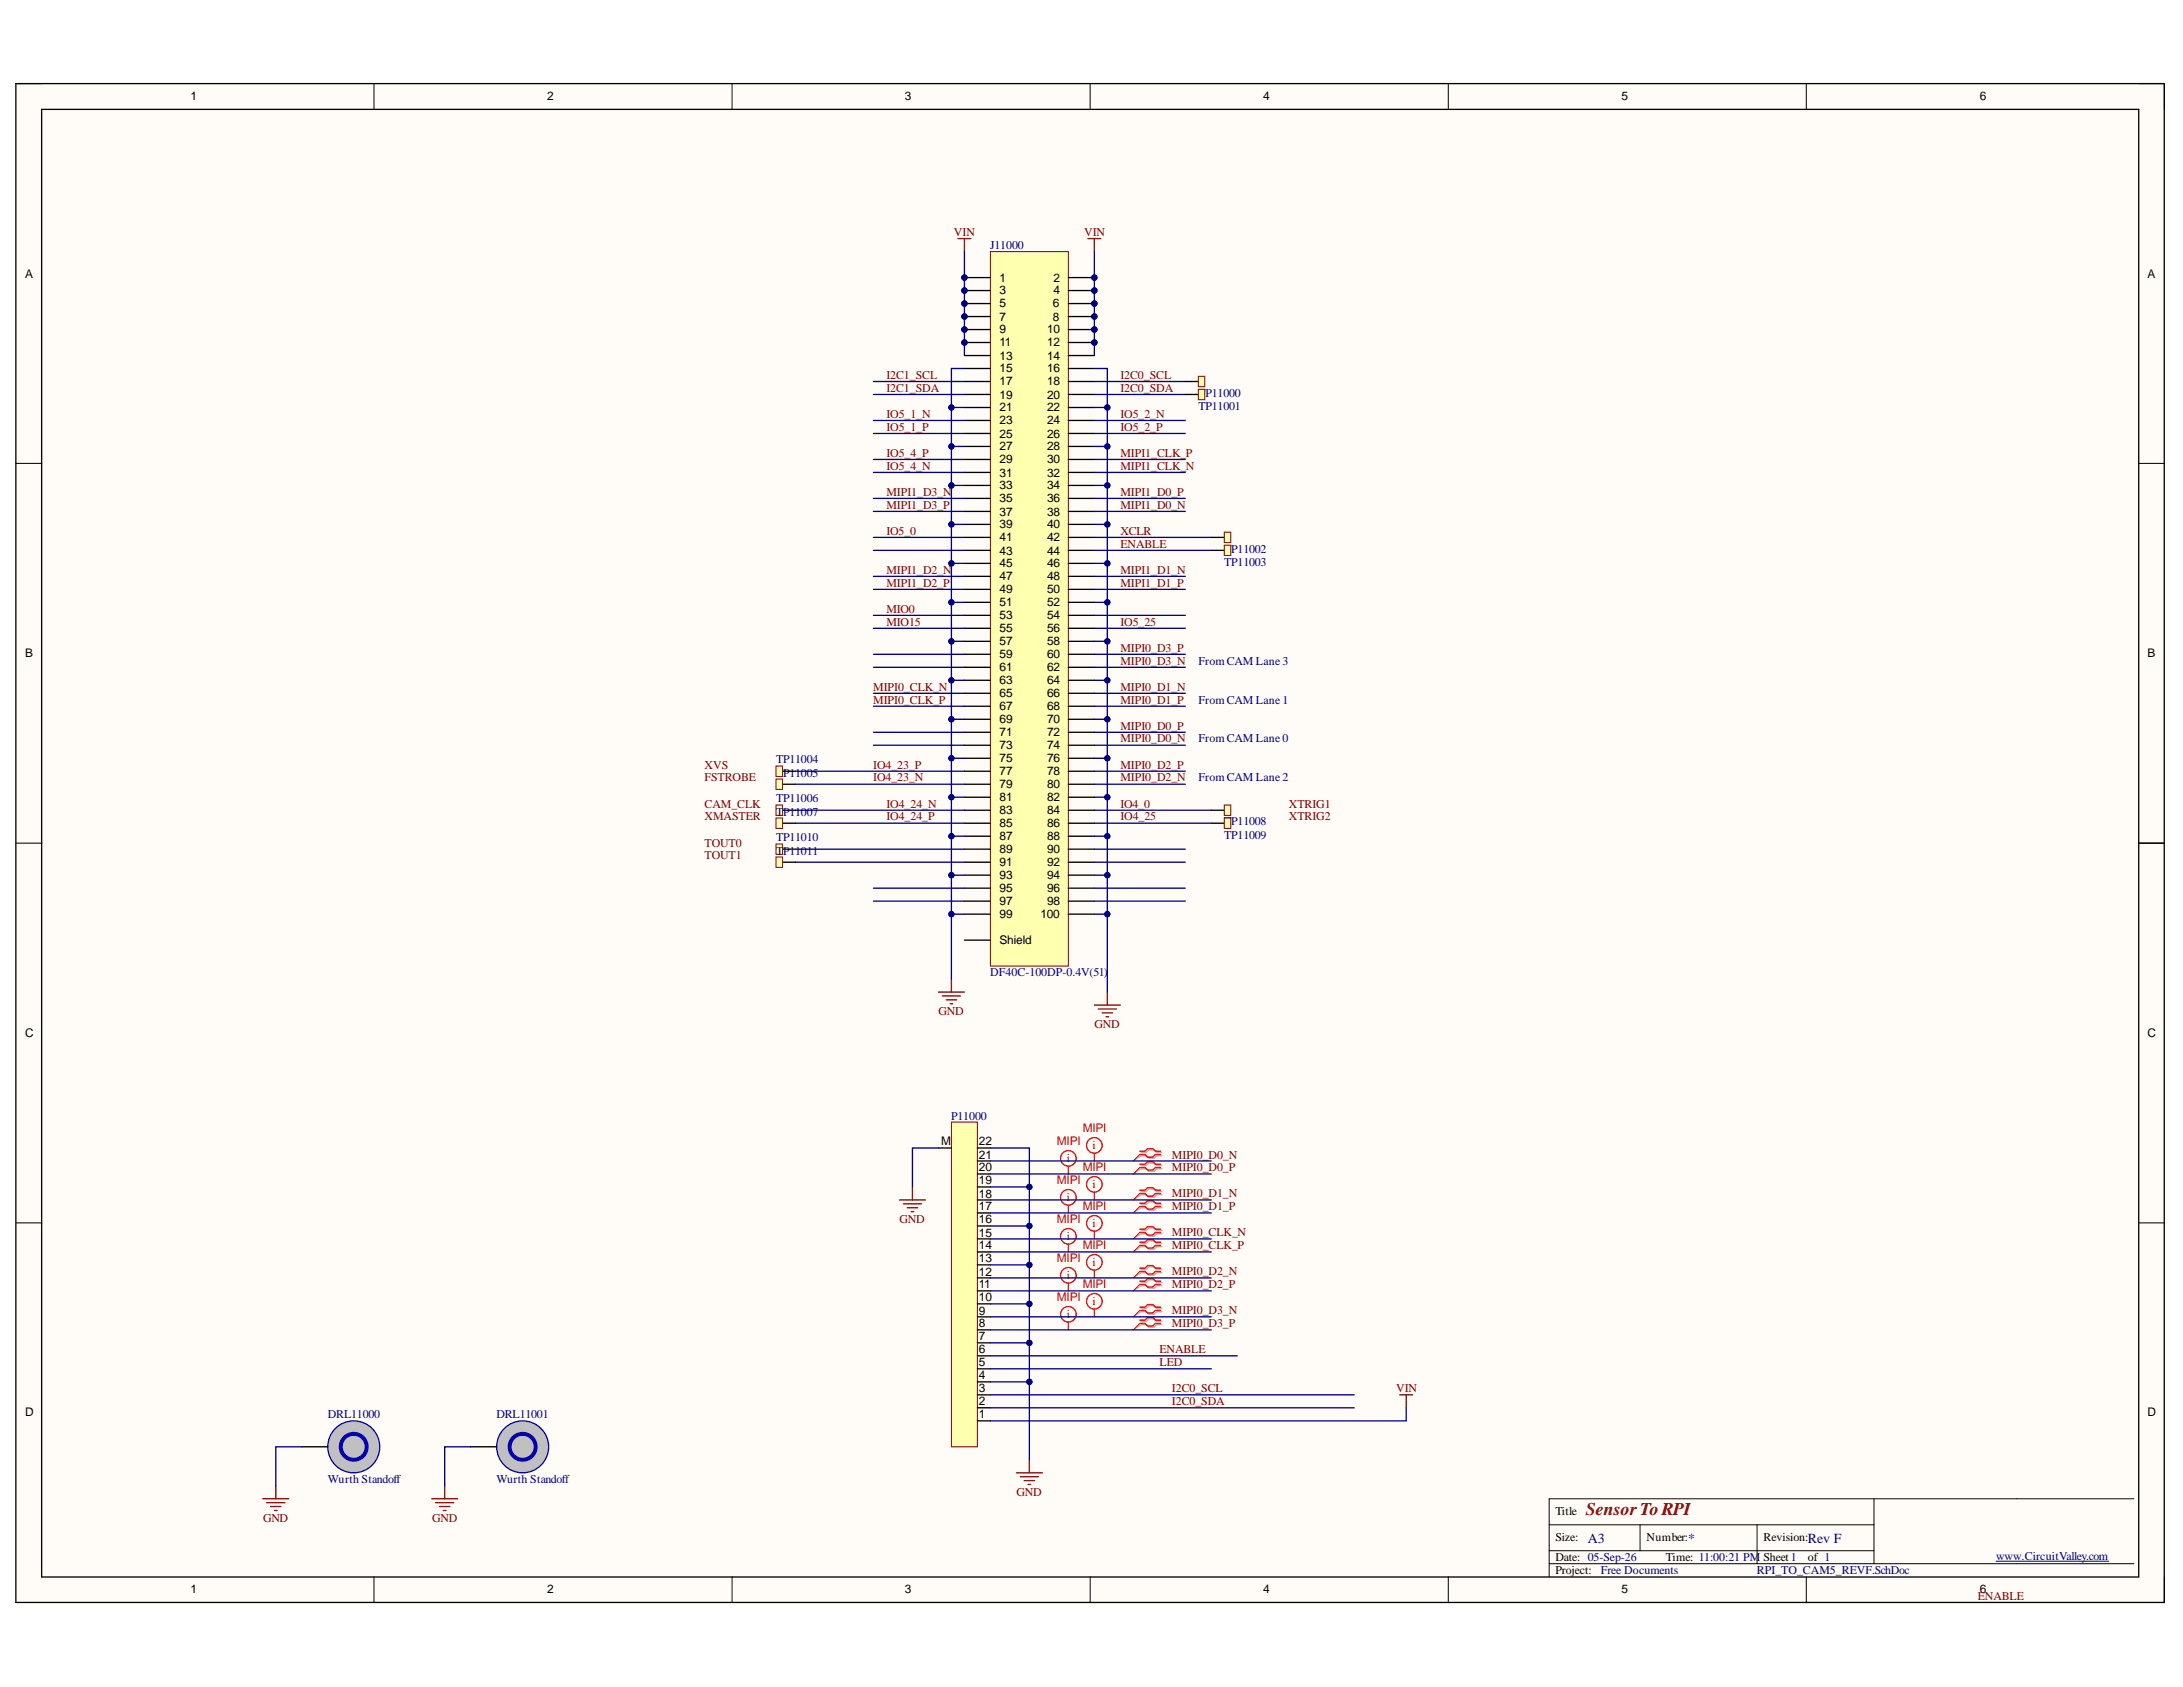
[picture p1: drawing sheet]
<svg xmlns="http://www.w3.org/2000/svg" width="279mm" height="216mm" viewBox="0 0 279 216" stroke-linecap="round" stroke-linejoin="round" font-family="sans-serif">
<defs><g id="words">
<text font-size="2.3" fill="#800000" x="203" y="193.9">SensorToRPI</text>
<g font-size="1.8" fill="#000080">
<text x="203.2" y="197.4">A3</text>
<text x="216.1" y="197.4">*</text>
<text x="231.4" y="197.4">Rev F</text>
</g>
<g font-size="1.5">
<text x="24.4" y="12.9">1</text>
<text x="70.1" y="12.9">2</text>
<text x="115.8" y="12.9">3</text>
<text x="161.7" y="12.9">4</text>
<text x="207.5" y="12.9">5</text>
<text x="253.4" y="12.9">6</text>
<text x="3.2" y="35.5">A</text>
<text x="274.9" y="35.5">A</text>
<text x="127.9" y="36">1</text>
<text x="127.9" y="37.6">3</text>
<text x="127.9" y="39.3">5</text>
<text x="127.9" y="41">7</text>
<text x="134.8" y="39.3">6</text>
<text x="134.8" y="41">8</text>
<text x="134.9" y="36">2</text>
<text x="134.9" y="37.6">4</text>
<text x="127.9" y="42.6">9</text>
<text x="127.9" y="44.3">11</text>
<text x="127.9" y="46">13</text>
<text x="127.9" y="47.6">15</text>
<text x="134" y="42.6">10</text>
<text x="134" y="44.3">12</text>
<text x="134" y="46">14</text>
<text x="134" y="47.6">16</text>
<text x="127.9" y="49.3">17</text>
<text x="127.9" y="51">19</text>
<text x="127.9" y="52.6">21</text>
<text x="134" y="49.3">18</text>
<text x="134" y="51">20</text>
<text x="134" y="52.6">22</text>
<text x="127.9" y="54.3">23</text>
<text x="127.9" y="56">25</text>
<text x="127.9" y="57.6">27</text>
<text x="127.9" y="59.3">29</text>
<text x="134" y="54.3">24</text>
<text x="134" y="56">26</text>
<text x="134" y="57.6">28</text>
<text x="134" y="59.3">30</text>
<text x="127.9" y="61">31</text>
<text x="127.9" y="62.6">33</text>
<text x="127.9" y="64.3">35</text>
<text x="127.9" y="66">37</text>
<text x="134" y="61">32</text>
<text x="134" y="62.6">34</text>
<text x="134" y="64.3">36</text>
<text x="134" y="66">38</text>
<text x="127.9" y="67.6">39</text>
<text x="127.9" y="69.3">41</text>
<text x="127.9" y="71">43</text>
<text x="134" y="67.6">40</text>
<text x="134" y="69.3">42</text>
<text x="134" y="71">44</text>
<text x="127.9" y="72.6">45</text>
<text x="127.9" y="74.3">47</text>
<text x="127.9" y="76">49</text>
<text x="127.9" y="77.6">51</text>
<text x="134" y="72.6">46</text>
<text x="134" y="74.3">48</text>
<text x="134" y="76">50</text>
<text x="134" y="77.6">52</text>
<text x="127.9" y="79.3">53</text>
<text x="127.9" y="80.9">55</text>
<text x="127.9" y="82.6">57</text>
<text x="134" y="79.3">54</text>
<text x="134" y="80.9">56</text>
<text x="134" y="82.6">58</text>
<text x="3.2" y="84.1">B</text>
<text x="127.9" y="84.2">59</text>
<text x="127.9" y="85.9">61</text>
<text x="127.9" y="87.5">63</text>
<text x="127.9" y="89.2">65</text>
<text x="134" y="84.2">60</text>
<text x="134" y="85.9">62</text>
<text x="134" y="87.5">64</text>
<text x="134" y="89.2">66</text>
<text x="274.9" y="84.1">B</text>
<text x="127.9" y="90.8">67</text>
<text x="127.9" y="92.5">69</text>
<text x="127.9" y="94.2">71</text>
<text x="127.9" y="95.8">73</text>
<text x="134" y="90.8">68</text>
<text x="134" y="92.5">70</text>
<text x="134" y="94.2">72</text>
<text x="134" y="95.8">74</text>
<text x="127.9" y="97.5">75</text>
<text x="127.9" y="99.2">77</text>
<text x="127.9" y="100.8">79</text>
<text x="134" y="97.5">76</text>
<text x="134" y="99.2">78</text>
<text x="134" y="100.8">80</text>
<text x="127.9" y="102.5">81</text>
<text x="127.9" y="104.2">83</text>
<text x="127.9" y="105.8">85</text>
<text x="127.9" y="107.5">87</text>
<text x="134" y="102.5">82</text>
<text x="134" y="104.2">84</text>
<text x="134" y="105.8">86</text>
<text x="134" y="107.5">88</text>
<text x="127.9" y="109.2">89</text>
<text x="127.9" y="110.8">91</text>
<text x="127.9" y="112.5">93</text>
<text x="134" y="109.2">90</text>
<text x="134" y="110.8">92</text>
<text x="134" y="112.5">94</text>
<text x="127.9" y="114.2">95</text>
<text x="127.9" y="115.8">97</text>
<text x="127.9" y="117.5">99</text>
<text x="133.2" y="117.5">100</text>
<text x="134" y="114.2">96</text>
<text x="134" y="115.8">98</text>
<text x="127.9" y="120.8">Shield</text>
<text x="3.2" y="132.7">C</text>
<text x="274.9" y="132.7">C</text>
<text x="120.5" y="146.6">M</text>
<text x="125.3" y="149.9">20</text>
<text x="125.3" y="148.3">21</text>
<text x="125.3" y="146.6">22</text>
<text x="125.3" y="154.9">17</text>
<text x="125.3" y="153.3">18</text>
<text x="125.3" y="151.6">19</text>
<text x="125.3" y="161.6">13</text>
<text x="125.3" y="159.9">14</text>
<text x="125.3" y="158.3">15</text>
<text x="125.3" y="156.6">16</text>
<text x="125.3" y="166.5">10</text>
<text x="125.3" y="164.9">11</text>
<text x="125.3" y="163.2">12</text>
<text x="125.3" y="173.1">6</text>
<text x="125.3" y="171.5">7</text>
<text x="125.3" y="169.8">8</text>
<text x="125.3" y="168.2">9</text>
<text x="125.3" y="179.8">2</text>
<text x="125.3" y="178.1">3</text>
<text x="125.3" y="176.5">4</text>
<text x="125.3" y="174.8">5</text>
<text x="3.2" y="181.3">D</text>
<text x="125.3" y="181.5">1</text>
<text x="274.9" y="181.3">D</text>
<text x="199.1" y="193.9">Title</text>
<text x="199.1" y="197.2">Size:</text>
<text x="210.7" y="197.2">Number:</text>
<text x="225.7" y="197.2">Revision:</text>
<text x="24.4" y="203.9">1</text>
<text x="70.1" y="203.9">2</text>
<text x="115.8" y="203.9">3</text>
<text x="161.7" y="203.9">4</text>
<text x="199.1" y="199.8">Date: 05-Sep-26</text>
<text x="199.1" y="201.5">Project:</text>
<text x="207.5" y="203.9">5</text>
<text x="213.2" y="199.8">Time: 11:00:21 PM</text>
<text x="225.7" y="199.8">Sheet1</text>
<text x="231.4" y="199.8">of 1</text>
<text x="253.4" y="203.9">6</text>
</g>
<g font-size="1.5" fill="#800000">
<text x="122.1" y="30.2">VIN</text>
<text x="138.7" y="30.2">VIN</text>
<text x="113.5" y="48.5">I2C1_SCL</text>
<text x="113.5" y="50.2">I2C1_SDA</text>
<text x="113.5" y="53.5">IO5_1_N</text>
<text x="143.4" y="50.2">I2C0_SDA</text>
<text x="143.4" y="48.5">I2C0_SCL</text>
<text x="143.4" y="53.5">IO5_2_N</text>
<text x="113.5" y="55.1">IO5_1_P</text>
<text x="113.5" y="58.4">IO5_4_P</text>
<text x="143.4" y="58.4">MIPI1_CLK_P</text>
<text x="143.4" y="55.1">IO5_2_P</text>
<text x="113.5" y="60.1">IO5_4_N</text>
<text x="113.5" y="65.1">MIPI1_D3_P</text>
<text x="113.5" y="63.4">MIPI1_D3_N</text>
<text x="143.4" y="63.4">MIPI1_D0_P</text>
<text x="143.4" y="60.1">MIPI1_CLK_N</text>
<text x="143.4" y="65.1">MIPI1_D0_N</text>
<text x="113.5" y="68.4">IO5_0</text>
<text x="143.4" y="68.4">XCLR</text>
<text x="143.4" y="70.1">ENABLE</text>
<text x="113.5" y="75.1">MIPI1_D2_P</text>
<text x="113.5" y="73.4">MIPI1_D2_N</text>
<text x="143.4" y="73.4">MIPI1_D1_N</text>
<text x="143.4" y="75.1">MIPI1_D1_P</text>
<text x="113.5" y="80.1">MIO15</text>
<text x="113.5" y="78.4">MIO0</text>
<text x="143.4" y="80.1">IO5_25</text>
<text x="143.4" y="83.4">MIPI0_D3_P</text>
<text x="111.8" y="88.4">MIPI0_CLK_N</text>
<text x="143.4" y="85.1">MIPI0_D3_N</text>
<text x="143.4" y="88.4">MIPI0_D1_N</text>
<text x="111.8" y="90.1">MIPI0_CLK_P</text>
<text x="143.4" y="95">MIPI0_D0_N</text>
<text x="143.4" y="93.4">MIPI0_D0_P</text>
<text x="143.4" y="90.1">MIPI0_D1_P</text>
<text x="90.2" y="98.4">XVS</text>
<text x="90.2" y="100">FSTROBE</text>
<text x="111.8" y="98.4">IO4_23_P</text>
<text x="111.8" y="100">IO4_23_N</text>
<text x="143.4" y="98.4">MIPI0_D2_P</text>
<text x="143.4" y="100">MIPI0_D2_N</text>
<text x="90.2" y="103.4">CAM_CLK</text>
<text x="90.2" y="105">XMASTER</text>
<text x="113.5" y="103.4">IO4_24_N</text>
<text x="113.5" y="105">IO4_24_P</text>
<text x="143.4" y="103.4">IO4_0</text>
<text x="143.4" y="105">IO4_25</text>
<text x="165" y="103.4">XTRIG1</text>
<text x="165" y="105">XTRIG2</text>
<text x="90.2" y="108.3">TOUT0</text>
<text x="90.2" y="110">TOUT1</text>
<text x="120.1" y="129.9">GND</text>
<text x="140.1" y="131.6">GND</text>
<text x="150" y="148.3">MIPI0_D0_N</text>
<text x="150" y="149.9">MIPI0_D0_P</text>
<text x="150" y="153.2">MIPI0_D1_N</text>
<text x="150" y="154.9">MIPI0_D1_P</text>
<text x="115.1" y="156.6">GND</text>
<text x="150" y="158.2">MIPI0_CLK_N</text>
<text x="150" y="159.9">MIPI0_CLK_P</text>
<text x="150" y="163.2">MIPI0_D2_N</text>
<text x="150" y="164.9">MIPI0_D2_P</text>
<text x="148.4" y="173.1">ENABLE</text>
<text x="150" y="168.1">MIPI0_D3_N</text>
<text x="150" y="169.8">MIPI0_D3_P</text>
<text x="148.4" y="174.8">LED</text>
<text x="150" y="179.8">I2C0_SDA</text>
<text x="150" y="178.1">I2C0_SCL</text>
<text x="178.7" y="178.1">VIN</text>
<text x="130.1" y="191.5">GND</text>
<text x="33.7" y="194.8">GND</text>
<text x="55.3" y="194.8">GND</text>
<text x="253.1" y="204.8">ENABLE</text>
</g>
<g font-size="1.5" fill="#000080">
<text x="126.7" y="31.9">J11000</text>
<text x="153.4" y="50.8">TP11000</text>
<text x="153.4" y="52.4">TP11001</text>
<text x="156.7" y="70.8">TP11002</text>
<text x="156.7" y="72.4">TP11003</text>
<text x="153.4" y="85.1">From CAM Lane3</text>
<text x="153.4" y="95">From CAM Lane0</text>
<text x="153.4" y="90.1">From CAM Lane1</text>
<text x="99.3" y="99.4">TP11005</text>
<text x="99.3" y="97.7">TP11004</text>
<text x="153.4" y="100">From CAM Lane2</text>
<text x="99.3" y="102.7">TP11006</text>
<text x="99.3" y="104.4">TP11007</text>
<text x="99.3" y="107.7">TP11010</text>
<text x="156.7" y="105.6">TP11008</text>
<text x="156.7" y="107.3">TP11009</text>
<text x="99.3" y="109.4">TP11011</text>
<text x="126.7" y="124.9">DF40C-100DP-0.4V(51)</text>
<text x="121.7" y="143.3">P11000</text>
<text x="42" y="181.5">DRL11000</text>
<text x="63.5" y="181.5">DRL11001</text>
<text x="42" y="189.8">Wurth Standoff</text>
<text x="63.5" y="189.8">Wurth Standoff</text>
<text x="204.9" y="201.5">Free Documents</text>
<text x="224.9" y="201.5">RPI_TO_CAM5_REVF.SchDoc</text>
<text x="255.5" y="199.6">www.CircuitValley.com</text>
</g>
<g font-size="1.5" fill="#f00">
<text x="135.3" y="146.6">MIPI</text>
<text x="136.5" y="148.7">i</text>
<text x="138.6" y="144.9">MIPI</text>
<text x="138.6" y="149.9">MIPI</text>
<text x="139.8" y="147.1">i</text>
<text x="135.3" y="151.6">MIPI</text>
<text x="136.5" y="153.7">i</text>
<text x="138.6" y="154.9">MIPI</text>
<text x="139.8" y="152.1">i</text>
<text x="135.3" y="156.6">MIPI</text>
<text x="135.3" y="161.6">MIPI</text>
<text x="136.5" y="158.7">i</text>
<text x="138.6" y="159.9">MIPI</text>
<text x="139.8" y="157.1">i</text>
<text x="135.3" y="166.5">MIPI</text>
<text x="136.5" y="163.7">i</text>
<text x="138.6" y="164.9">MIPI</text>
<text x="139.8" y="162.1">i</text>
<text x="139.8" y="167">i</text>
<text x="136.5" y="168.7">i</text>
</g>
</g></defs>
<g fill="#fffcf8">
<path d="M2 10.7h275v194.4h-275z" fill-rule="evenodd"/>
<path d="M5.4 14h268.3v187.8h-268.3z" fill-rule="evenodd"/>
</g>
<g fill="none" stroke="#000" stroke-width=".13">
<path d="M2 10.7h3.4M47.9 10.7v3.3M93.7 10.7v3.3M139.5 10.7v3.3M185.4 10.7v3.3M231.2 10.7v3.3M273.7 10.7h3.3v3.3M2 59.3h3.4M273.7 59.3h3.3M2 107.9h3.4M273.7 107.9h3.3M2 156.5h3.4"/>
<path d="M273.7 156.5h3.3M198.3 195.1h41.5M198.3 198.5h41.5M209.9 195.1v3.4M224.9 195.1v5M239.8 191.8v8.3M273.1 191.8h-74.8v10M47.9 201.8v3.3M93.7 201.8v3.3M139.5 201.8v3.3M185.4 201.8v3.3M198.3 200.1h74.8"/>
<path d="M231.2 201.8v3.3M277 201.8v3.3"/>
</g>
<path d="M2 10.7h275v194.4h-275zM5.3 14h268.4v187.8h-268.4zM273.7 107.9h3.3" fill="none" stroke="#000" stroke-width=".17"/>
<path d="M255.5 199.8h14.4" fill="none" stroke="#000080" stroke-width=".13"/>
<g fill="none" stroke="#800000" stroke-width=".17">
<path d="M122.6 30.5h1.7M123.4 30.5v1.7M139.2 30.5h1.7M140.1 30.5v1.7M120.1 127h3.3M120.6 127.5h2.3M121.1 128h1.3M121.6 128.5h.3M121.8 125.3v1.7M140.1 128.6h3.3M140.6 129.1h2.3M141.1 129.6h1.3"/>
<path d="M141.6 130.1h.3M141.7 127v1.6"/>
</g>
<circle cx="123.4" cy="35.5" r=".33" fill="#000080"/>
<circle cx="123.4" cy="35.5" r=".33" fill="none" stroke="#000080" stroke-width=".13"/>
<circle cx="140.1" cy="35.5" r=".33" fill="#000080"/>
<circle cx="140.1" cy="35.5" r=".33" fill="none" stroke="#000080" stroke-width=".13"/>
<circle cx="123.4" cy="37.2" r=".33" fill="#000080"/>
<circle cx="123.4" cy="37.2" r=".33" fill="none" stroke="#000080" stroke-width=".13"/>
<circle cx="140.1" cy="37.2" r=".33" fill="#000080"/>
<circle cx="140.1" cy="37.2" r=".33" fill="none" stroke="#000080" stroke-width=".13"/>
<circle cx="123.4" cy="38.8" r=".33" fill="#000080"/>
<circle cx="123.4" cy="38.8" r=".33" fill="none" stroke="#000080" stroke-width=".13"/>
<circle cx="140.1" cy="38.8" r=".33" fill="#000080"/>
<circle cx="140.1" cy="38.8" r=".33" fill="none" stroke="#000080" stroke-width=".13"/>
<circle cx="123.4" cy="40.5" r=".33" fill="#000080"/>
<circle cx="123.4" cy="40.5" r=".33" fill="none" stroke="#000080" stroke-width=".13"/>
<circle cx="140.1" cy="40.5" r=".33" fill="#000080"/>
<circle cx="140.1" cy="40.5" r=".33" fill="none" stroke="#000080" stroke-width=".13"/>
<circle cx="123.4" cy="42.2" r=".33" fill="#000080"/>
<circle cx="123.4" cy="42.2" r=".33" fill="none" stroke="#000080" stroke-width=".13"/>
<circle cx="140.1" cy="42.2" r=".33" fill="#000080"/>
<circle cx="140.1" cy="42.2" r=".33" fill="none" stroke="#000080" stroke-width=".13"/>
<circle cx="123.4" cy="43.8" r=".33" fill="#000080"/>
<circle cx="123.4" cy="43.8" r=".33" fill="none" stroke="#000080" stroke-width=".13"/>
<circle cx="140.1" cy="43.8" r=".33" fill="#000080"/>
<circle cx="140.1" cy="43.8" r=".33" fill="none" stroke="#000080" stroke-width=".13"/>
<path d="M126.8 32.2h9.9v91.4h-9.9z" fill-rule="evenodd" fill="#ffffb0"/>
<path d="M126.8 32.2h9.9v91.4h-9.9z" fill="none" stroke="#800000" stroke-width=".13"/>
<path d="M123.4 35.5h3.4" fill="none" stroke="#000" stroke-width=".17"/>
<circle cx="123.4" cy="35.5" r=".33" fill="#000080"/>
<circle cx="123.4" cy="35.5" r=".33" fill="none" stroke="#000080" stroke-width=".13"/>
<path d="M136.7 35.5h3.4" fill="none" stroke="#000" stroke-width=".17"/>
<circle cx="140.1" cy="35.5" r=".33" fill="#000080"/>
<circle cx="140.1" cy="35.5" r=".33" fill="none" stroke="#000080" stroke-width=".13"/>
<path d="M123.4 37.2h3.4" fill="none" stroke="#000" stroke-width=".17"/>
<circle cx="123.4" cy="37.2" r=".33" fill="#000080"/>
<circle cx="123.4" cy="37.2" r=".33" fill="none" stroke="#000080" stroke-width=".13"/>
<path d="M136.7 37.2h3.4" fill="none" stroke="#000" stroke-width=".17"/>
<circle cx="140.1" cy="37.2" r=".33" fill="#000080"/>
<circle cx="140.1" cy="37.2" r=".33" fill="none" stroke="#000080" stroke-width=".13"/>
<path d="M123.4 38.8h3.4" fill="none" stroke="#000" stroke-width=".17"/>
<circle cx="123.4" cy="38.8" r=".33" fill="#000080"/>
<circle cx="123.4" cy="38.8" r=".33" fill="none" stroke="#000080" stroke-width=".13"/>
<path d="M136.7 38.8h3.4" fill="none" stroke="#000" stroke-width=".17"/>
<circle cx="140.1" cy="38.8" r=".33" fill="#000080"/>
<circle cx="140.1" cy="38.8" r=".33" fill="none" stroke="#000080" stroke-width=".13"/>
<path d="M123.4 40.5h3.4" fill="none" stroke="#000" stroke-width=".17"/>
<circle cx="123.4" cy="40.5" r=".33" fill="#000080"/>
<circle cx="123.4" cy="40.5" r=".33" fill="none" stroke="#000080" stroke-width=".13"/>
<path d="M136.7 40.5h3.4" fill="none" stroke="#000" stroke-width=".17"/>
<circle cx="140.1" cy="40.5" r=".33" fill="#000080"/>
<circle cx="140.1" cy="40.5" r=".33" fill="none" stroke="#000080" stroke-width=".13"/>
<path d="M123.4 42.2h3.4" fill="none" stroke="#000" stroke-width=".17"/>
<circle cx="123.4" cy="42.2" r=".33" fill="#000080"/>
<circle cx="123.4" cy="42.2" r=".33" fill="none" stroke="#000080" stroke-width=".13"/>
<path d="M136.7 42.2h3.4" fill="none" stroke="#000" stroke-width=".17"/>
<circle cx="140.1" cy="42.2" r=".33" fill="#000080"/>
<circle cx="140.1" cy="42.2" r=".33" fill="none" stroke="#000080" stroke-width=".13"/>
<path d="M123.4 43.8h3.4" fill="none" stroke="#000" stroke-width=".17"/>
<circle cx="123.4" cy="43.8" r=".33" fill="#000080"/>
<circle cx="123.4" cy="43.8" r=".33" fill="none" stroke="#000080" stroke-width=".13"/>
<path d="M136.7 43.8h3.4" fill="none" stroke="#000" stroke-width=".17"/>
<circle cx="140.1" cy="43.8" r=".33" fill="#000080"/>
<circle cx="140.1" cy="43.8" r=".33" fill="none" stroke="#000080" stroke-width=".13"/>
<g fill="none" stroke="#000" stroke-width=".17">
<path d="M123.4 45.5h3.4M123.4 47.2h3.4M123.4 48.8h3.4M123.4 50.5h3.4M123.4 52.1h3.4M123.4 53.8h3.4M123.4 55.5h3.4M123.4 57.1h3.4M123.4 58.8h3.4M136.7 45.5h3.4M136.7 47.2h3.4M136.7 48.8h3.4"/>
<path d="M136.7 50.5h3.4M136.7 52.1h3.4M136.7 53.8h3.4M136.7 55.5h3.4M136.7 57.1h3.4M136.7 58.8h3.4M123.4 60.5h3.4M123.4 62.1h3.4M123.4 63.8h3.4M123.4 65.5h3.4M123.4 67.1h3.4M123.4 68.8h3.4"/>
<path d="M123.4 70.4h3.4M123.4 72.1h3.4M123.4 73.8h3.4M123.4 75.4h3.4M123.4 77.1h3.4M123.4 78.8h3.4M136.7 60.5h3.4M136.7 62.1h3.4M136.7 63.8h3.4M136.7 65.5h3.4M136.7 67.1h3.4M136.7 68.8h3.4"/>
<path d="M136.7 70.4h3.4M136.7 72.1h3.4M136.7 73.8h3.4M136.7 75.4h3.4M136.7 77.1h3.4M136.7 78.8h3.4M123.4 80.4h3.4M123.4 82.1h3.4M123.4 83.7h3.4M123.4 85.4h3.4M123.4 87.1h3.4M123.4 88.7h3.4"/>
<path d="M123.4 90.4h3.4M123.4 92.1h3.4M123.4 93.7h3.4M123.4 95.4h3.4M123.4 97h3.4M123.4 98.7h3.4M136.7 80.4h3.4M136.7 82.1h3.4M136.7 83.7h3.4M136.7 85.4h3.4M136.7 87.1h3.4M136.7 88.7h3.4"/>
<path d="M136.7 90.4h3.4M136.7 92.1h3.4M136.7 93.7h3.4M136.7 95.4h3.4M136.7 97h3.4M136.7 98.7h3.4M100.2 100.4h1.6M123.4 100.4h3.4M123.4 102h3.4M123.4 103.7h3.4M123.4 105.4h3.4M123.4 107h3.4"/>
<path d="M123.4 108.7h3.4M123.4 110.3h3.4M123.4 112h3.4M123.4 113.7h3.4M123.4 115.3h3.4M123.4 117h3.4M136.7 100.4h3.4M136.7 102h3.4M136.7 103.7h3.4M136.7 105.4h3.4M136.7 107h3.4M136.7 108.7h3.4"/>
<path d="M136.7 110.3h3.4M136.7 112h3.4M136.7 113.7h3.4M136.7 115.3h3.4M136.7 117h3.4M123.4 120.3h3.4"/>
</g>
<path d="M99.3 99.7h.9v1.3h-.9z" fill-rule="evenodd" fill="#ffffb0"/>
<path d="M99.3 99.7h.9v1.3h-.9z" fill="none" stroke="#800000" stroke-width=".13"/>
<path d="M100.2 98.7h1.6" fill="none" stroke="#000" stroke-width=".17"/>
<path d="M99.3 98h.9v1.4h-.9z" fill-rule="evenodd" fill="#ffffb0"/>
<path d="M99.3 98h.9v1.4h-.9z" fill="none" stroke="#800000" stroke-width=".13"/>
<path d="M100.2 103.7h1.6" fill="none" stroke="#000" stroke-width=".17"/>
<path d="M99.3 103h.9v1.4h-.9z" fill-rule="evenodd" fill="#ffffb0"/>
<path d="M99.3 103h.9v1.4h-.9z" fill="none" stroke="#800000" stroke-width=".13"/>
<path d="M115.1 153.6h3.3M115.6 154.1h2.3M116.1 154.6h1.3M116.6 155.1h.3M116.8 151.9v1.7M179.1 178.5h1.7M180 178.5v1.7M130.1 188.5h3.3M130.6 189h2.3M131.1 189.5h1.3M131.6 190h.3M131.7 186.8v1.7" fill="none" stroke="#800000" stroke-width=".17"/>
<g fill="none" stroke="#d0a19e" stroke-width=".17">
<path d="M146.1 159.1h.6l.4-.3h.6l.3 .3h.7M146.1 159.6h.6l.4 .3h.6l.3-.3h.7M146.1 157.5h.6l.4-.4h.6l.3 .4h.7M146.1 157.9h.6l.4 .3h.6l.3-.3h.7M146.1 154.2h.6l.4-.4h.6l.3 .4h.7M146.1 154.6h.6l.4 .3h.6l.3-.3h.7M146.1 152.5h.6l.4-.3h.6l.3 .3h.7M146.1 152.9h.6l.4 .3h.6l.3-.3h.7M146.1 149.2h.6l.4-.4h.6l.3 .4h.7M146.1 149.6h.6l.4 .3h.6l.3-.3h.7M146.1 147.5h.6l.4-.3h.6l.3 .3h.7M146.1 147.9h.6l.4 .3h.6l.3-.3h.7"/>
<path d="M146.1 164.1h.6l.4-.3h.6l.3 .3h.7M146.1 164.5h.6l.4 .4h.6l.3-.4h.7M146.1 162.5h.6l.4-.4h.6l.3 .4h.7M146.1 162.9h.6l.4 .3h.6l.3-.3h.7M146.1 169.1h.6l.4-.3h.6l.3 .3h.7M146.1 169.5h.6l.4 .4h.6l.3-.4h.7M146.1 167.5h.6l.4-.4h.6l.3 .4h.7M146.1 167.9h.6l.4 .3h.6l.3-.3h.7"/>
</g>
<path d="M146.1 159.6l-1 .6M146.1 157.9l-1 .7M146.1 154.6l-1 .6M146.1 152.9l-1 .7M146.1 149.6l-1 .6M146.1 147.9l-1 .7M146.1 164.5l-1 .7M146.1 162.9l-1 .6M146.1 169.5l-1 .7M146.1 167.9l-1 .6" fill="none" stroke="#d0a19e" stroke-width=".13"/>
<g fill="none" stroke="#f00" stroke-width=".17">
<path d="M136.7 149.2v1M136.7 154.2v1M136.7 159.2v1M140.1 147.6v1M140.1 152.6v1M140.1 157.6v1M145.9 159h.6l.4-.4h.6l.4 .4h.6M145.9 159.4h.6l.4 .3h.6l.4-.3h.6M145.9 157.3h.6l.4-.3h.6l.4 .3h.6M145.9 157.7h.6l.4 .4h.6l.4-.4h.6M145.9 154h.6l.4-.3h.6l.4 .3h.6M145.9 154.4h.6l.4 .3h.6l.4-.3h.6"/>
<path d="M145.9 152.3h.6l.4-.3h.6l.4 .3h.6M145.9 152.7h.6l.4 .4h.6l.4-.4h.6M145.9 149h.6l.4-.3h.6l.4 .3h.6M145.9 149.4h.6l.4 .3h.6l.4-.3h.6M145.9 147.3h.6l.4-.3h.6l.4 .3h.6M145.9 147.7h.6l.4 .4h.6l.4-.4h.6M136.7 164.2v1M136.7 169.2v1M140.1 162.5v1M140.1 167.5v1M145.9 164h.6l.4-.4h.6l.4 .4h.6M145.9 164.4h.6l.4 .3h.6l.4-.3h.6"/>
<path d="M145.9 162.3h.6l.4-.3h.6l.4 .3h.6M145.9 162.7h.6l.4 .3h.6l.4-.3h.6M145.9 168.9h.6l.4-.3h.6l.4 .3h.6M145.9 169.4h.6l.4 .3h.6l.4-.3h.6M145.9 167.3h.6l.4-.3h.6l.4 .3h.6M145.9 167.7h.6l.4 .3h.6l.4-.3h.6"/>
<circle cx="136.7" cy="148.2" r="1"/>
<circle cx="136.7" cy="158.2" r="1"/>
<circle cx="136.7" cy="153.2" r="1"/>
<circle cx="140.1" cy="151.6" r="1"/>
<circle cx="140.1" cy="156.6" r="1"/>
<circle cx="140.1" cy="146.6" r="1"/>
<circle cx="136.7" cy="168.2" r="1"/>
<circle cx="136.7" cy="163.2" r="1"/>
<circle cx="140.1" cy="161.5" r="1"/>
<circle cx="140.1" cy="166.5" r="1"/>
</g>
<path d="M145.9 159.4l-.8 .8M145.9 157.7l-.8 .9M145.9 154.4l-.8 .8M145.9 152.7l-.8 .9M145.9 149.4l-.8 .8M145.9 147.7l-.8 .9M145.9 164.4l-.8 .8M145.9 162.7l-.8 .8M145.9 169.4l-.8 .8M145.9 167.7l-.8 .8" fill="none" stroke="#f00" stroke-width=".13"/>
<path d="M121.8 143.6h3.3v41.6h-3.3z" fill-rule="evenodd" fill="#ffffb0"/>
<path d="M121.8 143.6h3.3v41.6h-3.3z" fill="none" stroke="#800000" stroke-width=".13"/>
<g fill="none" stroke="#000" stroke-width=".17">
<path d="M100.2 105.4h1.6M120.1 146.9h1.7M125.1 158.6h1.7M125.1 156.9h1.7M125.1 155.2h1.7M125.1 153.6h1.7M125.1 151.9h1.7M125.1 150.2h1.7M125.1 148.6h1.7M125.1 146.9h1.7M125.1 178.5h1.7M125.1 176.9h1.7"/>
<path d="M125.1 175.2h1.7M125.1 173.5h1.7M125.1 171.9h1.7M125.1 170.2h1.7M125.1 168.5h1.7M125.1 166.9h1.7M125.1 165.2h1.7M125.1 163.5h1.7M125.1 161.9h1.7M125.1 160.2h1.7M125.1 181.8h1.7M125.1 180.2h1.7"/>
</g>
<path d="M99.3 104.7h.9v1.3h-.9z" fill-rule="evenodd" fill="#ffffb0"/>
<path d="M99.3 104.7h.9v1.3h-.9z" fill="none" stroke="#800000" stroke-width=".13"/>
<circle cx="45.3" cy="185.2" r="3.3" fill="#c0c0c0"/>
<circle cx="45.3" cy="185.2" r="3.3" fill="none" stroke="#00f" stroke-width=".17"/>
<circle cx="45.3" cy="185.2" r="1.66" fill="#c0c0c0"/>
<circle cx="45.3" cy="185.2" r="1.66" fill="none" stroke="#00f" stroke-width=".51"/>
<path d="M38.6 185.2h3.4" fill="none" stroke="#000" stroke-width=".17"/>
<path d="M33.6 191.8h3.4M34.1 192.3h2.4M34.6 192.8h1.4M35.1 193.3h.4M35.3 190.2v1.6" fill="none" stroke="#800000" stroke-width=".17"/>
<circle cx="66.9" cy="185.2" r="3.3" fill="#c0c0c0"/>
<circle cx="66.9" cy="185.2" r="3.3" fill="none" stroke="#00f" stroke-width=".17"/>
<circle cx="66.9" cy="185.2" r="1.66" fill="#c0c0c0"/>
<circle cx="66.9" cy="185.2" r="1.66" fill="none" stroke="#00f" stroke-width=".51"/>
<path d="M155 103.7h1.7M60.2 185.2h3.4" fill="none" stroke="#000" stroke-width=".17"/>
<path d="M55.3 191.8h3.3M55.8 192.3h2.3M56.3 192.8h1.3M56.7 193.3h.4M56.9 190.2v1.6" fill="none" stroke="#800000" stroke-width=".17"/>
<path d="M156.7 103h.8v1.4h-.8z" fill-rule="evenodd" fill="#ffffb0"/>
<path d="M156.7 103h.8v1.4h-.8z" fill="none" stroke="#800000" stroke-width=".13"/>
<path d="M155 105.4h1.7" fill="none" stroke="#000" stroke-width=".17"/>
<path d="M156.7 104.7h.8v1.3h-.8z" fill-rule="evenodd" fill="#ffffb0"/>
<path d="M156.7 104.7h.8v1.3h-.8z" fill="none" stroke="#800000" stroke-width=".13"/>
<path d="M140.1 32.2v13.3" fill="none" stroke="#000080" stroke-width=".17"/>
<circle cx="140.1" cy="35.5" r=".33" fill="#000080"/>
<circle cx="140.1" cy="35.5" r=".33" fill="none" stroke="#000080" stroke-width=".13"/>
<circle cx="140.1" cy="37.2" r=".33" fill="#000080"/>
<circle cx="140.1" cy="37.2" r=".33" fill="none" stroke="#000080" stroke-width=".13"/>
<circle cx="140.1" cy="38.8" r=".33" fill="#000080"/>
<circle cx="140.1" cy="38.8" r=".33" fill="none" stroke="#000080" stroke-width=".13"/>
<circle cx="140.1" cy="40.5" r=".33" fill="#000080"/>
<circle cx="140.1" cy="40.5" r=".33" fill="none" stroke="#000080" stroke-width=".13"/>
<circle cx="140.1" cy="42.2" r=".33" fill="#000080"/>
<circle cx="140.1" cy="42.2" r=".33" fill="none" stroke="#000080" stroke-width=".13"/>
<circle cx="140.1" cy="43.8" r=".33" fill="#000080"/>
<circle cx="140.1" cy="43.8" r=".33" fill="none" stroke="#000080" stroke-width=".13"/>
<g fill="none" stroke="#000080" stroke-width=".17">
<path d="M111.8 58.8h11.6M111.8 55.5h11.6M111.8 53.8h11.6M111.8 50.5h11.6M111.8 48.8h11.6M111.8 78.8h11.6M111.8 75.4h11.6M111.8 73.8h11.6M111.8 70.4h11.6M111.8 68.8h11.6M111.8 65.5h11.6M111.8 63.8h11.6"/>
<path d="M111.8 60.5h11.6M111.8 95.4h11.6M111.8 93.7h11.6M111.8 90.4h11.6M111.8 88.7h11.6M111.8 85.4h11.6M111.8 83.7h11.6M111.8 80.4h11.6M111.8 115.3h11.6M111.8 113.7h11.6M121.8 117h1.6"/>
</g>
<circle cx="121.8" cy="117" r=".33" fill="#000080"/>
<circle cx="121.8" cy="117" r=".33" fill="none" stroke="#000080" stroke-width=".13"/>
<path d="M121.8 112h1.6" fill="none" stroke="#000080" stroke-width=".17"/>
<circle cx="121.8" cy="112" r=".33" fill="#000080"/>
<circle cx="121.8" cy="112" r=".33" fill="none" stroke="#000080" stroke-width=".13"/>
<path d="M121.8 107h1.6" fill="none" stroke="#000080" stroke-width=".17"/>
<circle cx="121.8" cy="107" r=".33" fill="#000080"/>
<circle cx="121.8" cy="107" r=".33" fill="none" stroke="#000080" stroke-width=".13"/>
<path d="M121.8 102h1.6" fill="none" stroke="#000080" stroke-width=".17"/>
<circle cx="121.8" cy="102" r=".33" fill="#000080"/>
<circle cx="121.8" cy="102" r=".33" fill="none" stroke="#000080" stroke-width=".13"/>
<path d="M121.8 97h1.6" fill="none" stroke="#000080" stroke-width=".17"/>
<circle cx="121.8" cy="97" r=".33" fill="#000080"/>
<circle cx="121.8" cy="97" r=".33" fill="none" stroke="#000080" stroke-width=".13"/>
<path d="M121.8 92.1h1.6" fill="none" stroke="#000080" stroke-width=".17"/>
<circle cx="121.8" cy="92.1" r=".33" fill="#000080"/>
<circle cx="121.8" cy="92.1" r=".33" fill="none" stroke="#000080" stroke-width=".13"/>
<path d="M121.8 87.1h1.6" fill="none" stroke="#000080" stroke-width=".17"/>
<circle cx="121.8" cy="87.1" r=".33" fill="#000080"/>
<circle cx="121.8" cy="87.1" r=".33" fill="none" stroke="#000080" stroke-width=".13"/>
<path d="M121.8 82.1h1.6" fill="none" stroke="#000080" stroke-width=".17"/>
<circle cx="121.8" cy="82.1" r=".33" fill="#000080"/>
<circle cx="121.8" cy="82.1" r=".33" fill="none" stroke="#000080" stroke-width=".13"/>
<path d="M121.8 77.1h1.6" fill="none" stroke="#000080" stroke-width=".17"/>
<circle cx="121.8" cy="77.1" r=".33" fill="#000080"/>
<circle cx="121.8" cy="77.1" r=".33" fill="none" stroke="#000080" stroke-width=".13"/>
<path d="M121.8 72.1h1.6" fill="none" stroke="#000080" stroke-width=".17"/>
<circle cx="121.8" cy="72.1" r=".33" fill="#000080"/>
<circle cx="121.8" cy="72.1" r=".33" fill="none" stroke="#000080" stroke-width=".13"/>
<path d="M121.8 67.1h1.6" fill="none" stroke="#000080" stroke-width=".17"/>
<circle cx="121.8" cy="67.1" r=".33" fill="#000080"/>
<circle cx="121.8" cy="67.1" r=".33" fill="none" stroke="#000080" stroke-width=".13"/>
<path d="M121.8 62.1h1.6" fill="none" stroke="#000080" stroke-width=".17"/>
<circle cx="121.8" cy="62.1" r=".33" fill="#000080"/>
<circle cx="121.8" cy="62.1" r=".33" fill="none" stroke="#000080" stroke-width=".13"/>
<path d="M121.8 57.1h1.6" fill="none" stroke="#000080" stroke-width=".17"/>
<circle cx="121.8" cy="57.1" r=".33" fill="#000080"/>
<circle cx="121.8" cy="57.1" r=".33" fill="none" stroke="#000080" stroke-width=".13"/>
<path d="M121.8 52.1h1.6" fill="none" stroke="#000080" stroke-width=".17"/>
<circle cx="121.8" cy="52.1" r=".33" fill="#000080"/>
<circle cx="121.8" cy="52.1" r=".33" fill="none" stroke="#000080" stroke-width=".13"/>
<path d="M140.1 117h1.6" fill="none" stroke="#000080" stroke-width=".17"/>
<circle cx="141.7" cy="117" r=".33" fill="#000080"/>
<circle cx="141.7" cy="117" r=".33" fill="none" stroke="#000080" stroke-width=".13"/>
<path d="M140.1 115.3h11.6M140.1 113.7h11.6M140.1 112h1.6" fill="none" stroke="#000080" stroke-width=".17"/>
<circle cx="141.7" cy="112" r=".33" fill="#000080"/>
<circle cx="141.7" cy="112" r=".33" fill="none" stroke="#000080" stroke-width=".13"/>
<path d="M140.1 110.3h11.6M140.1 108.7h11.6M140.1 107h1.6" fill="none" stroke="#000080" stroke-width=".17"/>
<circle cx="141.7" cy="107" r=".33" fill="#000080"/>
<circle cx="141.7" cy="107" r=".33" fill="none" stroke="#000080" stroke-width=".13"/>
<path d="M140.1 105.4h14.9M140.1 103.7h14.9M140.1 102h1.6" fill="none" stroke="#000080" stroke-width=".17"/>
<circle cx="141.7" cy="102" r=".33" fill="#000080"/>
<circle cx="141.7" cy="102" r=".33" fill="none" stroke="#000080" stroke-width=".13"/>
<path d="M140.1 98.7h11.6M140.1 97h1.6M140.1 100.4h11.6" fill="none" stroke="#000080" stroke-width=".17"/>
<circle cx="141.7" cy="97" r=".33" fill="#000080"/>
<circle cx="141.7" cy="97" r=".33" fill="none" stroke="#000080" stroke-width=".13"/>
<path d="M140.1 95.4h11.6M140.1 93.7h11.6M140.1 92.1h1.6" fill="none" stroke="#000080" stroke-width=".17"/>
<circle cx="141.7" cy="92.1" r=".33" fill="#000080"/>
<circle cx="141.7" cy="92.1" r=".33" fill="none" stroke="#000080" stroke-width=".13"/>
<path d="M140.1 90.4h11.6M140.1 88.7h11.6M140.1 87.1h1.6" fill="none" stroke="#000080" stroke-width=".17"/>
<circle cx="141.7" cy="87.1" r=".33" fill="#000080"/>
<circle cx="141.7" cy="87.1" r=".33" fill="none" stroke="#000080" stroke-width=".13"/>
<path d="M140.1 85.4h11.6M140.1 83.7h11.6M140.1 82.1h1.6" fill="none" stroke="#000080" stroke-width=".17"/>
<circle cx="141.7" cy="82.1" r=".33" fill="#000080"/>
<circle cx="141.7" cy="82.1" r=".33" fill="none" stroke="#000080" stroke-width=".13"/>
<path d="M140.1 78.8h11.6M140.1 77.1h1.6M140.1 80.4h11.6" fill="none" stroke="#000080" stroke-width=".17"/>
<circle cx="141.7" cy="77.1" r=".33" fill="#000080"/>
<circle cx="141.7" cy="77.1" r=".33" fill="none" stroke="#000080" stroke-width=".13"/>
<path d="M140.1 75.4h11.6M140.1 73.8h11.6M140.1 72.1h1.6" fill="none" stroke="#000080" stroke-width=".17"/>
<circle cx="141.7" cy="72.1" r=".33" fill="#000080"/>
<circle cx="141.7" cy="72.1" r=".33" fill="none" stroke="#000080" stroke-width=".13"/>
<path d="M140.1 70.4h14.9M140.1 68.8h14.9M140.1 67.1h1.6" fill="none" stroke="#000080" stroke-width=".17"/>
<circle cx="141.7" cy="67.1" r=".33" fill="#000080"/>
<circle cx="141.7" cy="67.1" r=".33" fill="none" stroke="#000080" stroke-width=".13"/>
<path d="M140.1 65.5h11.6M140.1 63.8h11.6M140.1 62.1h1.6" fill="none" stroke="#000080" stroke-width=".17"/>
<circle cx="141.7" cy="62.1" r=".33" fill="#000080"/>
<circle cx="141.7" cy="62.1" r=".33" fill="none" stroke="#000080" stroke-width=".13"/>
<path d="M140.1 58.8h11.6M140.1 57.1h1.6M140.1 60.5h11.6" fill="none" stroke="#000080" stroke-width=".17"/>
<circle cx="141.7" cy="57.1" r=".33" fill="#000080"/>
<circle cx="141.7" cy="57.1" r=".33" fill="none" stroke="#000080" stroke-width=".13"/>
<path d="M140.1 55.5h11.6M140.1 53.8h11.6M140.1 52.1h1.6" fill="none" stroke="#000080" stroke-width=".17"/>
<circle cx="141.7" cy="52.1" r=".33" fill="#000080"/>
<circle cx="141.7" cy="52.1" r=".33" fill="none" stroke="#000080" stroke-width=".13"/>
<path d="M123.4 32.2v13.3M140.1 50.5h11.6M140.1 48.8h11.6" fill="none" stroke="#000080" stroke-width=".17"/>
<circle cx="123.4" cy="35.5" r=".33" fill="#000080"/>
<circle cx="123.4" cy="35.5" r=".33" fill="none" stroke="#000080" stroke-width=".13"/>
<circle cx="123.4" cy="37.2" r=".33" fill="#000080"/>
<circle cx="123.4" cy="37.2" r=".33" fill="none" stroke="#000080" stroke-width=".13"/>
<circle cx="123.4" cy="38.8" r=".33" fill="#000080"/>
<circle cx="123.4" cy="38.8" r=".33" fill="none" stroke="#000080" stroke-width=".13"/>
<circle cx="123.4" cy="40.5" r=".33" fill="#000080"/>
<circle cx="123.4" cy="40.5" r=".33" fill="none" stroke="#000080" stroke-width=".13"/>
<circle cx="123.4" cy="42.2" r=".33" fill="#000080"/>
<circle cx="123.4" cy="42.2" r=".33" fill="none" stroke="#000080" stroke-width=".13"/>
<circle cx="123.4" cy="43.8" r=".33" fill="#000080"/>
<circle cx="123.4" cy="43.8" r=".33" fill="none" stroke="#000080" stroke-width=".13"/>
<path d="M123.4 47.2h-1.6v78.1" fill="none" stroke="#000080" stroke-width=".17"/>
<circle cx="121.8" cy="117" r=".33" fill="#000080"/>
<circle cx="121.8" cy="117" r=".33" fill="none" stroke="#000080" stroke-width=".13"/>
<circle cx="121.8" cy="112" r=".33" fill="#000080"/>
<circle cx="121.8" cy="112" r=".33" fill="none" stroke="#000080" stroke-width=".13"/>
<circle cx="121.8" cy="107" r=".33" fill="#000080"/>
<circle cx="121.8" cy="107" r=".33" fill="none" stroke="#000080" stroke-width=".13"/>
<circle cx="121.8" cy="102" r=".33" fill="#000080"/>
<circle cx="121.8" cy="102" r=".33" fill="none" stroke="#000080" stroke-width=".13"/>
<circle cx="121.8" cy="97" r=".33" fill="#000080"/>
<circle cx="121.8" cy="97" r=".33" fill="none" stroke="#000080" stroke-width=".13"/>
<circle cx="121.8" cy="92.1" r=".33" fill="#000080"/>
<circle cx="121.8" cy="92.1" r=".33" fill="none" stroke="#000080" stroke-width=".13"/>
<circle cx="121.8" cy="87.1" r=".33" fill="#000080"/>
<circle cx="121.8" cy="87.1" r=".33" fill="none" stroke="#000080" stroke-width=".13"/>
<circle cx="121.8" cy="82.1" r=".33" fill="#000080"/>
<circle cx="121.8" cy="82.1" r=".33" fill="none" stroke="#000080" stroke-width=".13"/>
<circle cx="121.8" cy="77.1" r=".33" fill="#000080"/>
<circle cx="121.8" cy="77.1" r=".33" fill="none" stroke="#000080" stroke-width=".13"/>
<circle cx="121.8" cy="72.1" r=".33" fill="#000080"/>
<circle cx="121.8" cy="72.1" r=".33" fill="none" stroke="#000080" stroke-width=".13"/>
<circle cx="121.8" cy="67.1" r=".33" fill="#000080"/>
<circle cx="121.8" cy="67.1" r=".33" fill="none" stroke="#000080" stroke-width=".13"/>
<circle cx="121.8" cy="62.1" r=".33" fill="#000080"/>
<circle cx="121.8" cy="62.1" r=".33" fill="none" stroke="#000080" stroke-width=".13"/>
<circle cx="121.8" cy="57.1" r=".33" fill="#000080"/>
<circle cx="121.8" cy="57.1" r=".33" fill="none" stroke="#000080" stroke-width=".13"/>
<circle cx="121.8" cy="52.1" r=".33" fill="#000080"/>
<circle cx="121.8" cy="52.1" r=".33" fill="none" stroke="#000080" stroke-width=".13"/>
<path d="M140.1 47.2h1.6v79.8" fill="none" stroke="#000080" stroke-width=".17"/>
<circle cx="141.7" cy="117" r=".33" fill="#000080"/>
<circle cx="141.7" cy="117" r=".33" fill="none" stroke="#000080" stroke-width=".13"/>
<circle cx="141.7" cy="112" r=".33" fill="#000080"/>
<circle cx="141.7" cy="112" r=".33" fill="none" stroke="#000080" stroke-width=".13"/>
<circle cx="141.7" cy="107" r=".33" fill="#000080"/>
<circle cx="141.7" cy="107" r=".33" fill="none" stroke="#000080" stroke-width=".13"/>
<circle cx="141.7" cy="102" r=".33" fill="#000080"/>
<circle cx="141.7" cy="102" r=".33" fill="none" stroke="#000080" stroke-width=".13"/>
<circle cx="141.7" cy="97" r=".33" fill="#000080"/>
<circle cx="141.7" cy="97" r=".33" fill="none" stroke="#000080" stroke-width=".13"/>
<circle cx="141.7" cy="92.1" r=".33" fill="#000080"/>
<circle cx="141.7" cy="92.1" r=".33" fill="none" stroke="#000080" stroke-width=".13"/>
<circle cx="141.7" cy="87.1" r=".33" fill="#000080"/>
<circle cx="141.7" cy="87.1" r=".33" fill="none" stroke="#000080" stroke-width=".13"/>
<circle cx="141.7" cy="82.1" r=".33" fill="#000080"/>
<circle cx="141.7" cy="82.1" r=".33" fill="none" stroke="#000080" stroke-width=".13"/>
<circle cx="141.7" cy="77.1" r=".33" fill="#000080"/>
<circle cx="141.7" cy="77.1" r=".33" fill="none" stroke="#000080" stroke-width=".13"/>
<circle cx="141.7" cy="72.1" r=".33" fill="#000080"/>
<circle cx="141.7" cy="72.1" r=".33" fill="none" stroke="#000080" stroke-width=".13"/>
<circle cx="141.7" cy="67.1" r=".33" fill="#000080"/>
<circle cx="141.7" cy="67.1" r=".33" fill="none" stroke="#000080" stroke-width=".13"/>
<circle cx="141.7" cy="62.1" r=".33" fill="#000080"/>
<circle cx="141.7" cy="62.1" r=".33" fill="none" stroke="#000080" stroke-width=".13"/>
<circle cx="141.7" cy="57.1" r=".33" fill="#000080"/>
<circle cx="141.7" cy="57.1" r=".33" fill="none" stroke="#000080" stroke-width=".13"/>
<circle cx="141.7" cy="52.1" r=".33" fill="#000080"/>
<circle cx="141.7" cy="52.1" r=".33" fill="none" stroke="#000080" stroke-width=".13"/>
<path d="M101.8 98.7h21.6M101.8 100.4h21.6M101.8 103.7h21.6M126.8 161.9h4.9M126.8 175.2h28.2M180 180.2v1.6h-53.2" fill="none" stroke="#000080" stroke-width=".17"/>
<circle cx="131.7" cy="161.9" r=".33" fill="#000080"/>
<circle cx="131.7" cy="161.9" r=".33" fill="none" stroke="#000080" stroke-width=".13"/>
<path d="M126.8 146.9h4.9v5h-4.9M126.8 158.6h28.2M126.8 155.2h28.2M126.8 153.6h28.2M126.8 160.2h28.2" fill="none" stroke="#000080" stroke-width=".17"/>
<circle cx="131.7" cy="151.9" r=".33" fill="#000080"/>
<circle cx="131.7" cy="151.9" r=".33" fill="none" stroke="#000080" stroke-width=".13"/>
<path d="M126.8 150.2h28.2M126.8 148.6h28.2M131.7 151.9v5" fill="none" stroke="#000080" stroke-width=".17"/>
<circle cx="131.7" cy="151.9" r=".33" fill="#000080"/>
<circle cx="131.7" cy="151.9" r=".33" fill="none" stroke="#000080" stroke-width=".13"/>
<circle cx="131.7" cy="156.9" r=".33" fill="#000080"/>
<circle cx="131.7" cy="156.9" r=".33" fill="none" stroke="#000080" stroke-width=".13"/>
<path d="M126.8 156.9h4.9v29.9M126.8 178.5h46.5M126.8 180.2h46.5" fill="none" stroke="#000080" stroke-width=".17"/>
<circle cx="131.8" cy="176.8" r=".33" fill="#000080"/>
<circle cx="131.8" cy="176.8" r=".33" fill="none" stroke="#000080" stroke-width=".13"/>
<circle cx="131.7" cy="171.9" r=".33" fill="#000080"/>
<circle cx="131.7" cy="171.9" r=".33" fill="none" stroke="#000080" stroke-width=".13"/>
<circle cx="131.7" cy="166.9" r=".33" fill="#000080"/>
<circle cx="131.7" cy="166.9" r=".33" fill="none" stroke="#000080" stroke-width=".13"/>
<circle cx="131.7" cy="161.9" r=".33" fill="#000080"/>
<circle cx="131.7" cy="161.9" r=".33" fill="none" stroke="#000080" stroke-width=".13"/>
<circle cx="131.7" cy="156.9" r=".33" fill="#000080"/>
<circle cx="131.7" cy="156.9" r=".33" fill="none" stroke="#000080" stroke-width=".13"/>
<path d="M126.8 176.9h4.9" fill="none" stroke="#000080" stroke-width=".17"/>
<circle cx="131.8" cy="176.8" r=".33" fill="#000080"/>
<circle cx="131.8" cy="176.8" r=".33" fill="none" stroke="#000080" stroke-width=".13"/>
<path d="M126.8 165.2h28.2M126.8 163.5h28.2M126.8 170.2h28.2M126.8 168.5h28.2M126.8 171.9h4.9" fill="none" stroke="#000080" stroke-width=".17"/>
<circle cx="131.7" cy="171.9" r=".33" fill="#000080"/>
<circle cx="131.7" cy="171.9" r=".33" fill="none" stroke="#000080" stroke-width=".13"/>
<path d="M126.8 166.9h4.9M126.8 173.5h31.6" fill="none" stroke="#000080" stroke-width=".17"/>
<circle cx="131.7" cy="166.9" r=".33" fill="#000080"/>
<circle cx="131.7" cy="166.9" r=".33" fill="none" stroke="#000080" stroke-width=".13"/>
<path d="M101.8 105.4h21.6M120.1 146.9h-3.3v5M38.6 185.2h-3.3v5M60.2 185.2h-3.3v5" fill="none" stroke="#000080" stroke-width=".17"/>
<path d="M100.2 108.7h1.6" fill="none" stroke="#000" stroke-width=".17"/>
<path d="M99.3 108h.9v1.3h-.9z" fill-rule="evenodd" fill="#ffffb0"/>
<path d="M99.3 108h.9v1.3h-.9z" fill="none" stroke="#800000" stroke-width=".13"/>
<path d="M101.8 108.7h21.6M101.8 110.3h21.6" fill="none" stroke="#000080" stroke-width=".17"/>
<path d="M100.2 110.3h1.6" fill="none" stroke="#000" stroke-width=".17"/>
<path d="M99.3 109.7h.9v1.3h-.9z" fill-rule="evenodd" fill="#ffffb0"/>
<path d="M99.3 109.7h.9v1.3h-.9z" fill="none" stroke="#800000" stroke-width=".13"/>
<path d="M155 68.8h1.7" fill="none" stroke="#000" stroke-width=".17"/>
<path d="M156.7 68.1h.8v1.3h-.8z" fill-rule="evenodd" fill="#ffffb0"/>
<path d="M156.7 68.1h.8v1.3h-.8z" fill="none" stroke="#800000" stroke-width=".13"/>
<path d="M155 70.4h1.7" fill="none" stroke="#000" stroke-width=".17"/>
<path d="M156.7 69.8h.8v1.3h-.8z" fill-rule="evenodd" fill="#ffffb0"/>
<path d="M156.7 69.8h.8v1.3h-.8z" fill="none" stroke="#800000" stroke-width=".13"/>
<path d="M151.7 48.8h1.7" fill="none" stroke="#000" stroke-width=".17"/>
<path d="M153.4 48.2h.8v1.3h-.8z" fill-rule="evenodd" fill="#ffffb0"/>
<path d="M153.4 48.2h.8v1.3h-.8z" fill="none" stroke="#800000" stroke-width=".13"/>
<path d="M151.7 50.5h1.7" fill="none" stroke="#000" stroke-width=".17"/>
<path d="M153.4 49.8h.8v1.4h-.8z" fill-rule="evenodd" fill="#ffffb0"/>
<path d="M153.4 49.8h.8v1.4h-.8z" fill="none" stroke="#800000" stroke-width=".13"/>
<use href="#words"/>
</svg>
